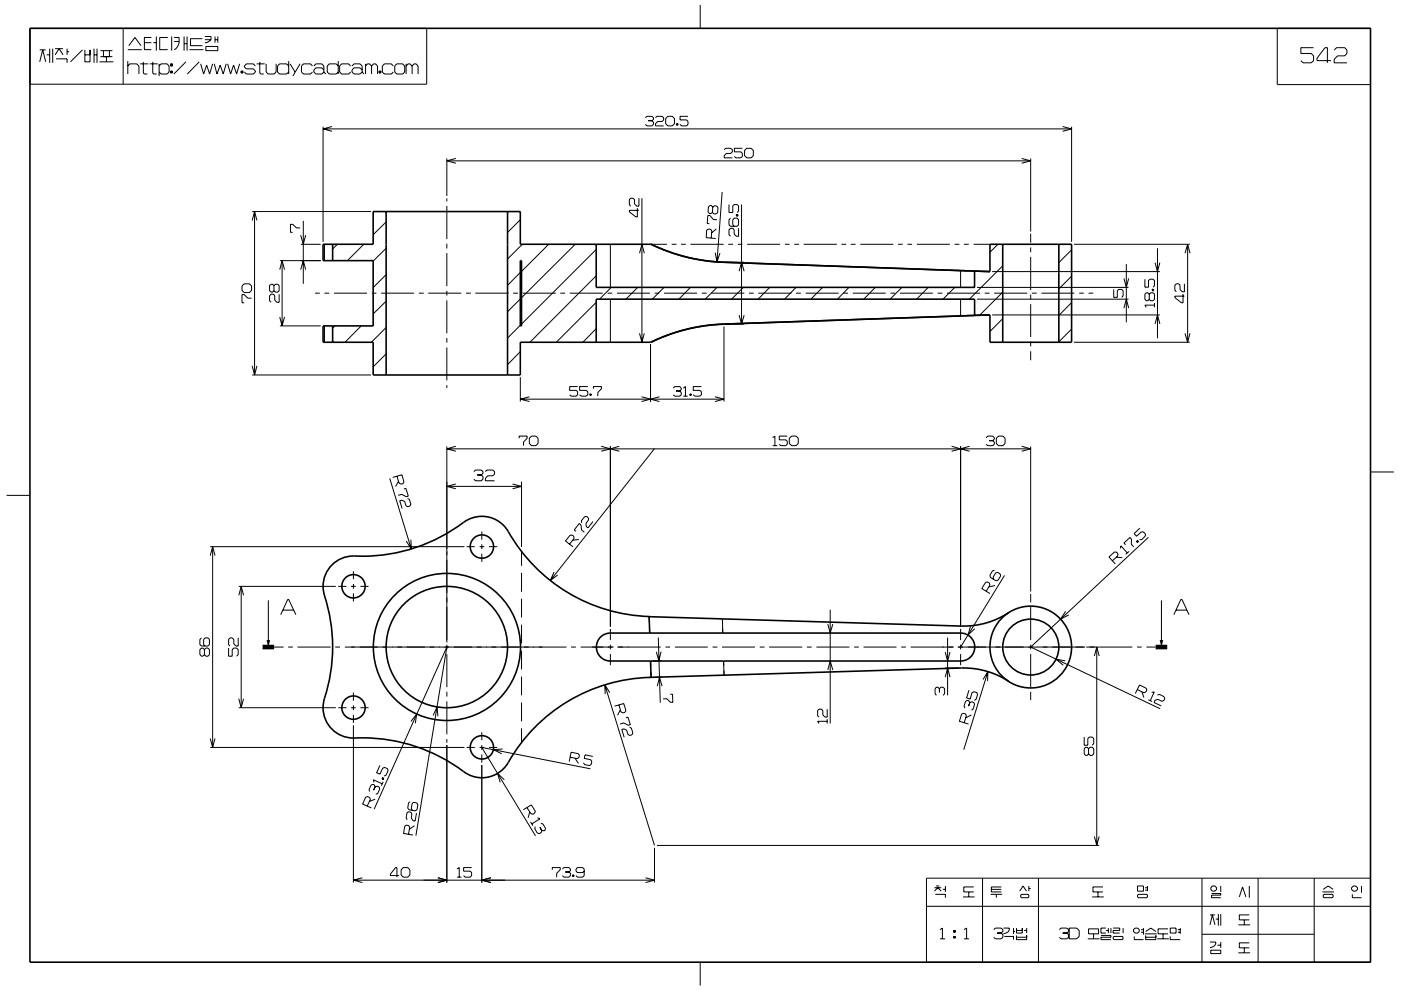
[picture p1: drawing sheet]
<svg xmlns="http://www.w3.org/2000/svg" width="297mm" height="210mm" viewBox="0 0 297 210" stroke-linecap="round" stroke-linejoin="round" font-family="sans-serif">
<g fill="none" stroke="#000" stroke-width=".21">
<path d="M6.3 6h84.2v11.9h-84.2zM8.4 10.6h1.3M8.4 13.1l.7-2.5 .6 2.5M9.9 11.6h.6M10.5 10.3v3M11.2 10.3v3M11.7 10.3h1.7M11.7 11.6l.8-1.3 .9 1.3M11.9 12.5h2.3v.8M14.2 10.3v1.3M14.2 11h.4M17.5 10.6l-2.6 2.5"/>
<path d="M18 11.6h1.1M18 10.6v2.5h1.1v-2.5M19.9 11.6h.7M19.9 10.3v3M20.6 10.3v3M21.1 13.1h2.9M21.3 10.7h2.5M21.3 12h2.5M21.9 10.7v1.3M22.6 12v1.1M23.2 10.7v1.3M26.1 6v11.9"/>
<path d="M27.1 10.5h3M27.1 14l.4-.5h1.5l.5 .5v1.7M27.1 13v2.7M27.3 9.7l1.3-1.7 1.3 1.7M29.7 13.5h1.8M30.4 13.1v2.4l.2 .2h.6M30.6 9.1h1.5M31.8 13.5h1.6M32.1 8h-1.5v2.5h1.5M32.4 13.1v2.4l.2 .2h.6M32.5 9.1h.6M33.1 7.7v3"/>
<path d="M33.7 14l.5-.5h1.2l.5 .5v1.3l-.5 .4h-1.2l-.5-.4M33.7 13.5v2.6M35.6 8h-1.7v2.5h1.7M36.2 13.5h.4v.5h-.4zM36.2 15.1h.4v.4h-.4zM36.4 13.5v.5M36.4 15.1v.4M36.4 7.7v3M36.9 8h1.1a2.28 2.28 0 0 1-1.1 2.5M36.9 8.8h1.1M39 7.7v3M39 9.3h.7"/>
<path d="M39.4 13.1l-2.5 2.6M39.7 7.7v3M40.2 10.5h2.9M42.2 13.1l-2.5 2.6M42.5 13.5l.7 2.2 .6-1.9 .6 1.9 .7-2.2M42.9 8.2h-2.5v1.5h2.5M43.4 7.7h1.3v.7M43.4 8.4h1.3M43.6 9.9h2.6v.8h-2.6zM44.7 8.4l-.8 .7h-.5M45.4 13.5l.6 2.2 .7-1.9 .6 1.9 .7-2.2M45.6 7.7v1.4"/>
<path d="M45.6 8.4h.6M46.2 7.7v1.4M48.3 13.5l.6 2.2 .6-1.9 .7 1.9 .6-2.2M51.1 15.1h.4v.4h-.4zM51.3 15.1v.4M54.1 14l-.4-.5h-1.5l-.4 .5v.2l.4 .4h1.5l.4 .5v.2l-.4 .4h-1.5l-.4-.4M54.4 13.5h1.7M55.1 13.1v2.4l.2 .2h.6M56.4 13.5v1.8l.5 .4h1.2l.4-.4v-1.8M61.2 14l-.5-.5h-1.4l-.5 .5v1.3l.5 .4h1.4l.5-.4M61.2 13v2.7M61.5 13.5l1.1 1.8"/>
<path d="M63.6 13.5l-1.5 2.6M66.3 14l-.5-.5h-1.5l-.4 .5v1.3l.4 .4h1.5l.5-.4M66.5 14l.5-.5h1.2l.5 .5v1.3M68.7 14.9l-.5-.5h-1.2l-.5 .5v.4l.5 .4h1.2l.5-.4M68.7 15.3l.4 .4M71.7 14l-.4-.5h-1.5l-.4 .5v1.3l.4 .4h1.5l.4-.4M71.7 13v2.7M74.3 14l-.4-.5h-1.5l-.4 .5v1.3l.4 .4h1.5l.4-.4M74.6 14l.5-.5h1.2l.5 .5v1.3M76.8 14.9l-.5-.5h-1.2l-.5 .5v.4l.5 .4h1.2l.5-.4M76.8 15.3l.4 .4M77.5 14l.4-.5h.5l.4 .5"/>
<path d="M77.5 13.5v2.2M78.8 14l.4-.5h.4l.4 .5v1.7M78.8 14v1.7M80.3 15.1h.5v.4h-.5zM80.6 15.1v.4M83.4 14l-.4-.5h-1.5l-.4 .5v1.3l.4 .4h1.5l.4-.4M84.1 13.5h1.3l.4 .5v1.3l-.4 .4h-1.3l-.4-.4v-1.3zM86.1 14l.4-.5h.4l.5 .5M86.1 13.5v2.2M87.4 14l.4-.5h.4l.4 .5v1.7M87.4 14v1.7M148.5 1.1v4.9"/>
<path d="M270.8 6h19.8v11.9h-19.8zM278.5 10.1h-2.7v1.2h2.2l.5 .5v1.1l-.5 .4h-1.7l-.5-.4M282.2 12.9h-3v-.5l1.7-2.3h.5v3.2M282.9 10.6l.5-.5h1.7l.5 .5v.7l-.5 .5h-1.5l-.7 .8v.7h2.7M68.5 27.3h158.7M68.5 26.9v24.4M70.4 26.8l-1.9 .5 1.9 .5M94.7 33.6v8M94.7 34.1h123.8M96.6 33.6l-1.9 .5 1.9 .5M136.8 25l.4-.3h1l.4 .3v.3l-.4 .3M137.5 25.6h.7"/>
<path d="M138.2 25.6l.4 .3v.5l-.4 .3h-1l-.4-.3M139 25l.3-.3h1.1l.3 .3v.4l-.3 .4h-1l-.4 .4v.5h1.7M141.1 25.1l.5-.4h.9l.5 .4v1.1l-.5 .5h-.9l-.5-.5zM143.4 26.2h.4v.3h-.4zM143.6 26.2v.3M145.9 24.7h-1.7v.7h1.4l.3 .4v.6l-.3 .3h-1.1l-.3-.3M153.5 31.7l.4-.2h1l.4 .2v.5l-.4 .3h-.9l-.5 .5v.5h1.8M157.4 31.5h-1.7v.7h1.4l.3 .3v.7l-.3 .3h-1.1l-.3-.3M157.9 31.9l.4-.4h1l.4 .4v1.1l-.4 .5h-1l-.4-.5zM216.6 33.6l1.9 .5-1.9 .5M218.5 33.6v15.5M225.3 26.8l1.9 .5-1.9 .5"/>
<path d="M227.2 26.9v24.4M53.5 46.8l.5-1.9 .5 1.9M53.5 44.9h25.2M54 44.9v34.6M59.3 57.2l.5-1.9 .5 1.9M59.3 55.3h8.7M59.8 55.3v13.8M63.6 48.3h-.7l-.8-.7h-.5v1.7h.5M63.8 49.9l.5 1.9 .5-1.9M63.8 57.2l.5-1.9 .5 1.9M63.8 51.8h4.2M64.3 46.9v13.3"/>
<path d="M68.8 51.8v3.5M71.5 51.8l-1 1M77.1 51.8l-3.4 3.5M81.9 58.2l-2.8 2.8M81.9 52.7l-2.8 2.7M81.9 47.1l-2.8 2.7M94.7 42.1v.6M94.7 43.7v7M94.7 51.7v1M94.7 53.7v7M110.3 57.8l-2.7 2.7M110.3 46.6l-2.7 2.7"/>
<path d="M110.7 51.8l-3.1 3.1M116.3 51.8l-5.7 5.8M122 51.8l-11.4 11.4M126.4 52.9l-15.8 15.8M126.4 58.5l-14 14.1M129.4 51.8v9.2M135.1 44.2v1.8h-.3l-1.4-1v-.4h2.1M135.5 42v1.7h-.5l-.5-.4v-1l-.3-.3h-.5l-.3 .3v1.1l.3 .3M135.6 53.7l.5-1.9 .5 1.9M136.1 42v30.6M137.9 51.8h3.5M142.4 51.8h1"/>
<path d="M144.4 51.8h1M146.4 51.8h7M150.8 50.5l.1-1.6-.3-.3h-.4l-.4 .2-.1 1.6 2.1 .2M151 55.5l2.4 .1M151.1 43.9l-.3-.3h-.3l-.3 .3-.1 1.1 .3 .3h.3l.3-.3M151.1 43.9l-.1 1.1M151.1 43.9l.4-.3 .4 .1 .3 .3-.1 1.1-.3 .3h-.5l-.3-.4M151.6 53.6l.4 1.9 .6-1.8M151.9 48.5l-1 .9M152 46.6h-.7l-.8-.9h-.4l-.2 1.7 .5 .1M153.1 40.7l-1.1 14.8M153.9 55.6h3.8"/>
<path d="M154.4 51.8h1M154.6 43.4v1.7h.8v-1.4l.3-.3h.6l.3 .3v1.1l-.3 .3M154.9 46.3l-.3 .3v1.1l.3 .3h1.4l.3-.3v-1.1l-.3-.3h-.6l-.3 .3v1.1l.3 .3M156.1 45.7h.4M156.1 45.5h.4v.3h-.4zM156.4 51.8h1M156.6 48.4v1.7h-.5l-.4-.5v-.9l-.3-.3h-.5l-.3 .3v1.1l.3 .3M156.7 57.5l.5-1.9 .6 1.9M157.2 43.4v25.3M158.4 51.8h7M166.4 51.8h1M168.4 51.8h1"/>
<path d="M170.4 51.8h7M178.4 51.8h1M180.4 51.8h1M182.4 51.8h7M190.4 51.8h1M192.4 51.8h1M194.4 51.8h7M202.4 51.8h1M203.7 57.4v3.6M204.4 51.8h1M206.4 51.8h3.5M210.4 57.6h35.5"/>
<path d="M211.6 51.8l-1.7 1.7M212.6 56.4l-7.1 7.1M218.5 49.6v1.9M218.5 52.5v1M218.5 54.5v7M227.2 53l-2.7 2.7M227.2 58.6l-2.7 2.7M227.7 51.8h24.6M238.3 59.1l.5 1.9 .5-1.9M238.8 56v12.4M242.7 59.2v1.7h.8v-1.4l.3-.3h.7l.3 .3v1.1l-.3 .3M244.9 55.7l.5 1.9 .5-1.9"/>
<path d="M245.4 52.7v19M251.2 53.7l.6-1.9 .5 1.9M251.8 51.8v20.8M51.3 60.7l.5-.5h1.1l.4 .5v.9l-.4 .5h-1.1l-.5-.5zM53.3 63.2h-.8l-.7-.7h-.5v1.7h.5M53.5 77.6l.5 1.9 .5-1.9M53.5 79.5h25.2M58.1 60.6l-.3-.3h-.3l-.3 .3v1.1l.3 .3h.3l.3-.3M58.1 60.6l.3-.3h.5l.3 .3v1.1l-.3 .3h-.5l-.3-.3M58.1 60.6v1.1M59.2 62.4v1.7h-.5l-.4-.4v-1l-.3-.3h-.5l-.3 .3v1.1l.3 .3M59.3 67.2l.5 1.9 .5-1.9"/>
<path d="M59.3 69.1h8.7M66.8 62.2h1M68.8 62.2h1M68.8 69.1v3.5M70.8 62.2h7M71 69.1l-.5 .5M76.6 69.1l-3.5 3.5M78.8 62.2h1M80.8 62.2h7M81.9 69.5l-3.2 3.1M81.9 75.1l-2.8 2.7M81.9 63.9l-2.8 2.7"/>
<path d="M88.8 62.2h1M90.8 62.2h7M94.7 61.7v1M94.7 63.7v7M94.7 71.7v1M94.7 73.7v7M98.8 62.2h1M100.8 62.2h7M108.8 62.2h1M110.3 74.6l-2.7 2.7M110.3 69l-2.7 2.7M110.3 63.4l-2.7 2.7"/>
<path d="M110.8 62.2h7M118.8 62.2h1M120.8 62.2h7M126.4 69.7l-2.8 2.9M126.4 64.1l-8.5 8.5M128.8 62.2h1M129.4 63.5v9.1M129.6 61l-2.5 2.5M130.8 62.2h7M135.2 61l-2.5 2.5M135.6 70.7l.5 1.9 .5-1.9M137.9 73.1v12.1"/>
<path d="M138.8 62.2h1M140.8 61l-2.5 2.5M140.8 62.2h7M146.4 61l-2.5 2.5M148.8 62.2h1M150.8 62.2h7M152 61l-2.5 2.5M153.4 68.7h.1M153.5 69.3v15.9M153.9 68.7h3.8M156.7 66.8l.5 1.9 .6-1.9M157.6 61l-2.5 2.5"/>
<path d="M158.8 62.2h1M160.8 62.2h7M163.2 61l-2.5 2.5M168.8 62.2h1M168.8 61l-2.5 2.5M170.8 62.2h7M174.4 61l-2.5 2.5M178.8 62.2h1M180 61l-2.5 2.5M180.8 62.2h7M185.6 61l-2.5 2.5M188.8 62.2h1"/>
<path d="M190.8 62.2h7M191.2 61l-2.5 2.5M196.8 61l-2.4 2.5M198.8 62.2h1M200.8 62.2h7M202.4 61l-2.5 2.5M203.7 63.5v3.5M207.1 63.5h32.2M207.1 61h32.2M208.8 62.2h1M210.4 66.8h35.5M210.8 62.2h7"/>
<path d="M212.6 67.6l-2.7 2.7M212.6 62l-4.9 4.8M218.5 62.5v1M218.5 64.5v7M218.5 72.5v1M218.5 74.5v1.9M218.8 62.2h1M220.8 62.2h7M227.2 69.8l-2.7 2.7M227.2 64.2l-2.7 2.7M227.7 72.6h24.6M228.8 62.2h1"/>
<path d="M230.8 62.2h1M236.1 61.4v1.7h.8v-1.4l.3-.3h.6l.3 .3v1.1l-.3 .3M238.3 65.4l.5-1.9 .5 1.9M243.7 62.4l.3-.3h.5l.3 .3v1.1l-.3 .3h-.5l-.3-.3M243.7 62.4l-.3-.3h-.4l-.3 .3v1.1l.3 .3h.4l.3-.3M243.7 62.4v1.1M244.3 61.3h.3v.4h-.3zM244.3 61.5h.3M244.8 64.7h-2.1l.3 .5M244.8 64.3v.9M244.9 68.7l.5-1.9 .5 1.9M250.8 62.3v1.9h-.3l-1.4-1.1v-.3h2"/>
<path d="M251.1 60.2v1.7h-.4l-.5-.5v-.9l-.3-.3h-.5l-.3 .3v1.1l.3 .3M251.2 70.7l.6 1.9 .5-1.9M94.7 81.7v.6M94.7 94.7v41.6M94.7 95.2h123.8M96.6 94.7l-1.9 .5 1.9 .5M110.1 93v-.5h1.7v.5l-.8 .8v.7M110.3 80v5.2M110.3 84.7h43.2M112.2 93l.5-.5h.9l.5 .5v1.1l-.5 .4h-.9l-.5-.4zM112.3 84.2l-2 .5 2 .5M122.5 82h-1.7v.8h1.4l.3 .3v.6l-.3 .3h-1.1l-.3-.3"/>
<path d="M124.6 82h-1.7v.8h1.4l.3 .3v.6l-.3 .3h-1.1l-.3-.3M125.1 83.6h.2v.3h-.2zM125.2 83.6v.3M125.8 82.5v-.5h1.7v.5l-.8 .8v.7M127.5 94.7l1.9 .5-1.9 .5M129.4 94.7v38.2M131.3 94.7l-1.9 .5 1.9 .5M136 84.2l1.9 .5-1.9 .5M138.8 95.2l-22.1 27.9M139.8 84.2l-1.9 .5 1.9 .5M142.7 82.3l.3-.3h1.1l.3 .3v.3l-.3 .3M143.3 82.9h.8"/>
<path d="M144.1 82.9l.3 .4v.4l-.3 .3h-1.1l-.3-.3M144.9 84h.9M144.9 82.3l.4-.3v2M146.3 83.6h.3v.3h-.3zM146.4 83.6v.3M148.7 82h-1.7v.8h1.4l.3 .3v.6l-.3 .3h-1.1l-.3-.3M151.6 84.2l1.9 .5-1.9 .5M163.8 94.5h1M163.8 92.8l.5-.3v2M166.9 92.5h-1.7v.8h1.4l.3 .3v.6l-.3 .3h-1.1l-.3-.3M167.3 93l.6-.5h.9l.4 .5v1.1l-.4 .4h-.9l-.6-.4zM201.8 94.7l1.9 .5-1.9 .5"/>
<path d="M203.7 94.7v38.2M205.6 94.7l-1.9 .5 1.9 .5M209.1 92.8l.3-.3h1.1l.3 .3v.3l-.3 .4M209.7 93.5h.8M210.5 93.5l.3 .3v.4l-.3 .3h-1.1l-.3-.3M211.2 93l.5-.5h.9l.5 .5v1.1l-.5 .4h-.9l-.5-.4zM216.6 94.7l1.9 .5-1.9 .5M218.5 94.7v30.8M1.4 105.1h4.9M44.6 117.8l.5-1.9 .5 1.9M44.6 115.9h53.9M45.1 116v42.5"/>
<path d="M82.6 101.5l4.6 15M84.2 101l.4 1.5 .4 .2 .5-.1 .1-.4-.4-1.5-1.9 .6M84.5 102.1l-.6 1.1M85.6 103.7l.5-.1 .5 1.6-.5 .2-.9-.5-.8 .2M86.4 105.7l.4 .2 .3 1.1-.2 .4-.5 .1-.3-.2-.3-.9-.6-.3-.4 .1 .5 1.7M87.1 114.5l.1 2-1.1-1.7M94.7 103.2h15.9M96.6 102.7l-1.9 .5 1.9 .5M98.9 115.9h1.8M100.5 100l.3-.3h1.3l.3 .3v.4l-.3 .3M101.2 100.7h.9M101.7 115.9h1"/>
<path d="M102.1 100.7l.3 .4v.5l-.3 .4h-1.3l-.3-.4M102.2 112.7v1.8M102.2 115.4v1.1M102.2 117.4v1.8M102.9 100l.3-.3h1.3l.4 .3v.6l-.4 .3h-1.1l-.5 .6v.5h2M103.7 115.9h1.7M108.7 102.7l1.9 .5-1.9 .5M110.6 102.1v13.9M110.6 117v3M120.7 115.4l1-1.2v-.5l-.4-.2h-.4l-1 1.3 1.6 1.2M122.1 112.7l-.3-.3 1-1.4 .4 .3 .1 1.1 .6 .5M122.7 114.4l-1.3 .2"/>
<path d="M125.7 110.6l-1 1.4-.4-.3-.1-.7 .6-.7v-.4l-.4-.3h-.5l-.6 .8v.5M235.8 119l1.2-1.1v-.5l-.3-.3h-.4l-1.2 1 1.4 1.5M236.6 118.2l1.4 .1M237.5 116.3l.2-.5 1.3 1.5M238.6 115.5l-.3-.3 1.3-1.2 .3 .3v1.1l.5 .6M239.4 117l-.7 .6M241 114.8l.2-.2 .2 .2-.2 .3zM241 114.7l.3 .3M241.7 112l-1.2 1.2 .5 .5 1-.9h.4l.5 .5-.1 .4-.7 .8h-.5M243.5 114l-25 23.2 27.5 13.1M290.6 100.1h4.9M42.7 135.3l-.3 .3v1.1l.3 .3h1.4l.3-.3v-1.1l-.3-.3h-.6l-.3 .3v1.1l.3 .3"/>
<path d="M43.3 137.8l-.3-.4h-.3l-.3 .4v1l.3 .4h.3l.3-.4M43.3 137.8l.3-.4h.5l.3 .4v1l-.3 .4h-.5l-.3-.4M43.3 137.8v1M48.5 137.4v1.8h.7v-1.4l.4-.4h.6l.3 .4v1l-.3 .4M50.5 135.3v1.7h-.5l-.4-.4v-1l-.4-.3h-.4l-.3 .3v1.1l.3 .3M50.6 124.4h20.6M50.6 126.3l.5-1.9 .5 1.9M51.1 124.4v25.7M56.9 127.3v9.9M58.1 137.2h2M59.5 130.4l1.5-3.2h.2l1.5 3.2M60 129.4h2.2"/>
<path d="M61.1 137.2h1M63.1 137.2h7M71.1 137.2h1M71.7 124.4h1.7M73.1 137.2h47M74.4 124.4h1M74.9 121.2v1.6M74.9 123.9v1M74.9 125.8v1.8M76.4 124.4h1.7M94.7 136.7v1M94.7 138.7v7.1"/>
<path d="M110.6 121.5v4M110.6 127v4M110.6 132.5v4M110.6 138v4M117.5 121.3l-.8 1.8 1.5-1.1M121.1 137.2h1M123.1 137.2h7M129.4 133.4v2.4M129.4 136.7v1M129.4 138.7v2.4M130.9 137.2h9.2M137.6 130.8l.1 1.1"/>
<path d="M137.7 133.1l.1 1.2M139.6 135.2l.4 13.8M140.2 138.2l-.5 2-.6-1.9M141.1 137.2h1M143.1 137.2h7M151.1 137.2h1M153.1 137.2h7M153.2 132.2v-.9v3v-1M161.1 137.2h1M163.1 137.2h7M171.1 137.2h1M173.1 137.2h7"/>
<path d="M175.5 132.4l.5 1.9 .6-1.9M176 129.3v24.2M181.1 137.2h1M183.1 137.2h7M191.1 137.2h1M193.1 137.2h9.1M200.4 138.3l.5 1.9 .5-1.9M200.9 135.3v12.2M203.1 137.2h27M203.7 133.4v2.4M203.7 136.7v1M203.7 138.7v2.4"/>
<path d="M205.8 132.8l-.6 1.9 1.5-1.4M209.1 125.4l.8-1.3-.1-.4-.4-.3-.4 .1-.8 1.3 1.7 1.1M210.9 121l-.5 .1-.5 .9 .1 .5 1.2 .7 .4-.1 .6-1-.2-.4-.5-.3-.4 .1-.5 .9 .1 .4M210.9 124.2l-1.3 .3M213 122l-9.3 15.2M213.4 130.3h.1M218.5 126v1.8M218.5 128.7v7.1M218.5 136.7v1M218.5 138.7v7.1M225.9 129.7l-1 1.6 1.7-.9M230.3 137.2h9.8"/>
<path d="M232 139.1l.5-1.9 .5 1.9M232.5 137.2v42.1M241.1 137.2h1M243.1 137.2h1.9M246.2 127.3v9.9M248.9 130.4l1.5-3.2h.2l1.5 3.2M249.3 129.4h2.3M44.6 156.6l.5 1.9 .5-1.9M44.6 158.5h53.9M50.6 148.2l.5 1.9 .5-1.9M50.6 150.1h20.6M71.7 150.1h1.7"/>
<path d="M74.4 150.1h1M74.9 153.8v33.4M74.9 146.9v1.7M74.9 149.6v1M74.9 151.6v1.7M76.4 150.1h1.7M87.1 153l1.2-1.5-.2 1.9M91.8 151.8l.9-1.9 .1 2M94.7 158v29.2M94.7 146.7v1M94.7 148.8v6.9M94.7 156.8v.7"/>
<path d="M98.9 158.5h1.8M101.7 158.5h1M102.2 155.3v1.7M102.2 158v1M103.7 158.5h1.7M106.5 158.9l-1.9 .1 1.8 .9M110.6 143.5v4M110.6 149v4M110.6 154.5v3M128.2 145.2l10.6 34.1M129.3 146.9l-1.1-1.7 .1 2M131.2 149.5l.5 1.5 .4 .2 .4-.1 .2-.4-.5-1.5-1.9 .6"/>
<path d="M131.5 150.6l-.6 1.1M132.7 152.2l.4-.1 .5 1.6-.4 .1-1-.5-.7 .3M133.5 154.2l.4 .2 .3 1.1-.2 .4-.5 .1-.4-.2-.2-.9-.6-.3-.5 .1 .5 1.7M137.9 140.2l.1 1.1M138 142.5v1.2M139.4 145.5l.4-1.9 .6 1.9M140.2 140.2h-1.8M140.3 143.6l-1.8 .1M142.1 147.3l.5-.1 .1 1.8h-.5l-.8-.8h-.8M153.5 141.2l-.1-1 .1 3v-1M175.4 153h-2l.2 .5M175.4 150.4v1.7h-.5l-.4-.5v-.9l-.3-.3h-.6l-.2 .3v1.1l.2 .3"/>
<path d="M175.4 152.5v1M175.5 142.1l.5-1.9 .6 1.9M199.2 146.1l-.4-.3h-.3l-.2 .3v1l.2 .4M199.2 146.1l.3-.3h.4l.4 .3v1l-.4 .4M199.2 146.1v.7M200.4 141.7h2.9M200.4 143.6l.5-1.9 .5 1.9M204.4 153.3l.5-1.5-.2-.4-.4-.1-.4 .2-.5 1.5 2 .6M205.4 146.4l-.5 1.6 .8 .3 .4-1.4 .4-.2 .6 .2 .2 .4-.3 1-.4 .2M205.6 149.1l-.2-.5-.3-.1-.4 .3-.3 1 .2 .4M205.6 149.1l-.2 .7M205.6 149.1l.4-.3 .4 .2 .2 .3-.3 1.1-.4 .2"/>
<path d="M205.9 151.6l-1.1 .7M208.4 144.1l1.1-1.7-.1 2M209.5 142.4l-5.2 16.6M213.8 144.5h.1M218.5 146.7v1.8M225.8 140.2l-1.9-.4 1.5 1.3M229.9 156.3v1.8h.7v-1.4l.3-.4h.7l.3 .4v1l-.3 .4M230.8 158.8v1.1M230.8 158.8l-.3-.3h-.3l-.3 .3v1.1l.3 .3h.3l.3-.3M230.8 158.8l.3-.3h.5l.3 .3v1.1l-.3 .3h-.5l-.3-.3M241.1 146.3l1.4 .6 .4-.1 .3-.5-.2-.3-1.4-.7-.9 1.8M242.1 146.7l.4 1.2"/>
<path d="M243.5 148.4l.8 .4M244.2 146.8h.5l-.8 1.8M245.4 147.4l.4-.1 1 .5 .2 .4-.2 .4-.5 .2-.8-.5-.7 .2-.1 .5 1.5 .7M77.9 171l.6-1.5-.1-.3-.5-.3-.4 .2-.6 1.5 1.8 .8M79.3 165.9l-.1-.5 1.8 .8M79.3 171.6l15.4-34.4-6.5 40M79.5 166.9l-.1-.4-.3-.1-.4 .1-.5 1 .2 .4M79.5 166.9l-.3 .7M79.5 166.9l.5-.2 .4 .2 .1 .4-.4 1-.4 .2M79.5 169.5l-1.2 .5M80.6 162.3l-.8 1.6 .8 .3 .5-1.3 .4-.1 .6 .2 .2 .4-.5 1.1-.4 .1M81 165.1l.3 .1"/>
<path d="M81.1 164.9l.3 .2-.1 .3-.3-.2zM81.2 165.8l-.3 .9M86.6 176.9l.3-1.5-.3-.3-.5-.1-.3 .3-.2 1.5 1.9 .3M87 170l-.4 .3-.2 1.1 .3 .3 1.4 .3 .3-.3 .2-1.1-.3-.3-.6-.1-.3 .2-.2 1.1 .3 .4M87.9 175.1l-1.1 .8M88.3 172.5l-.3 1.7-.4-.1-.4-.6 .1-.9-.2-.3-.5-.1-.3 .2-.2 1.1 .3 .4M102.1 162.3v24.9M102.2 160v1.8M106.9 165.4l-1.4-1.4 .5 1.9M111.7 171.3l.9 1.3 .4 .1 .4-.2 .1-.5-.9-1.3-1.6 1M112.3 172.2l-.3 1.3M112.5 174.3l.5 .8"/>
<path d="M113.5 175.3l-.1 .5 .5 .9 .5 .1 .4-.2v-.5M114 173.4l.5 .3-1.8 1M114.5 175.5l.3 .6M114.7 174.6l.4 .1 .6 1-.1 .4-.3 .1-.5-.1M120.9 160.6l1.5 .3 .4-.2v-.5l-.2-.4-1.5-.2-.4 1.9M121.9 160.8l.7 1.1M125.2 163.1l-23.1-4.6 11.4 18.8M125.7 160.4l-1.7-.3-.1 .8 1.4 .3 .2 .3-.2 .6-.3 .3-1-.2-.3-.4M138.8 179.8v7.4M139.3 179.3h93.7M232 177.4l.5 1.9 .5-1.9M74.9 186.7h63.9"/>
<path d="M76.8 186.2l-1.9 .5 1.9 .5M84.6 185.7h-1.8v-.3l1.1-1.4h.3v2.1M85.5 184h.9l.5 .5v1.1l-.5 .5h-.9l-.5-.5v-1.1zM92.8 186.2l1.9 .5-1.9 .5M96.9 186h.9M96.9 184.3l.5-.3v2M100 184h-1.7v.8h1.4l.3 .3v.6l-.3 .3h-1.1l-.3-.3M104.1 186.2l-1.9 .5 1.9 .5M117.1 184.5v-.5h1.7v.5l-.8 .7v.8M119.2 184.3l.3-.3h1.1l.3 .3v.4l-.3 .2M119.8 184.9h.8M120.6 184.9l.3 .3v.5l-.3 .3h-1.1l-.3-.3"/>
<path d="M121.4 185.6h.3v.3h-.3zM121.5 185.6v.3M123.9 184.8l-.4 .3h-1.1l-.3-.3v-.5l.3-.3h1.1l.4 .3v1.4l-.4 .3h-1.1l-.3-.3M136.9 186.2l1.9 .5-1.9 .5M196.4 186.3h94.2v17.8h-94.2zM196.4 192.2h94.2M198.1 188.3h1.5M198.1 189l.7-.7 .8 .7M198.3 189.7h2.1v.7M198.5 187.9h.7M199.3 197.2l.5-.4v2.3M199.3 199.1h1.1"/>
<path d="M199.9 188.6h.5M200.4 187.9v1.3M202.2 198.6h.4v.4h-.4zM202.2 197.4h.4v.3h-.4zM202.4 197.4v.3M202.4 198.6v.4M204.2 190.2h2.4M204.4 199.1h1M204.4 197.2l.5-.4v2.3M205.4 189.2v1M206.5 188.1h-2.2v1.1h2.2M208.3 186.3v17.8"/>
<path d="M210 189.7h2.5M210.2 188.6h2.1M210.7 197.2l.3-.4h1.3l.3 .4v.4l-.3 .3M211.2 189.7v.7M211.4 197.9h.9M212.3 197.9l.3 .3v.6l-.3 .3h-1.3l-.3-.3M212.3 188.1h-2.1v1.1h2.1M212.8 196.8h1.2a1.11 1.11 0 0 1-1.2 1.3M212.9 198.6h2v.7M214.9 196.8v1.3M214.9 197.6h.3M215.5 197.4h1.2"/>
<path d="M215.5 196.8v1.1h1.2v-1.1M215.5 198.4v.9h2.2v-.9M215.5 198.8h2.2M216.2 189l.7-1.1 .7 1.1M216.6 189.7h1.4l.1 .2v.3l-.1 .2h-1.4l-.2-.2v-.3zM217.1 197.4h.6M217.7 196.8v1.1M218.1 187.9v1.1M218.1 188.5h.4M220.2 186.3v17.8M224.6 197.2l.4-.4h1.2l.4 .4v.4l-.4 .3M225.3 197.9h.9"/>
<path d="M226.2 197.9l.4 .3v.6l-.4 .3h-1.2l-.4-.3M226.7 196.8h1.6l.5 .6v1.2l-.5 .5h-1.6zM230.6 199.1h2.5M230.8 197h2.1v1.1h-2.1zM231.6 190.2h2.4M231.9 198.1v1M232.8 189.2v1M233.4 198.4h2.1v.4h-2.1v.5h2.1M233.8 188.1h-2.1v1.1h2.1M234.5 197.4h.5M234.5 196.8h-1.1v1.1h1.1M235 196.8v1.1"/>
<path d="M235.5 196.8v1.1M236 196.8h1.4v.6h-1.4v.5h1.4M236.2 198.6h1.7l.2 .2v.3l-.2 .2h-1.7l-.2-.2v-.3zM238.1 196.8v1.1M240.3 197.2l.4-.4h.5l.4 .4v.4l-.4 .3h-.5l-.4-.3zM240.5 198.6v.7h1.9M241.2 187.9h1.2v1.1h-1.2zM241.2 189.9l.2-.2h1.7l.2 .2v.3l-.2 .2h-1.7l-.2-.2zM241.9 197.2h.5M241.9 197.7h.5M242.4 196.8v1.4M242.7 198.1h2.5"/>
<path d="M242.8 188.3h.5M242.8 188.8h.5M242.9 198.4v.9h2.2v-.9M242.9 198.8h2.2M242.9 197.6l1.1-.8 1.1 .8M243.3 187.9v1.1M245.4 199.1h2.4M246.6 198.1v1M247.6 197h-2.1v1.1h2.1M248.1 198.6v.7h2.1M248.1 196.8h1.2v1.1h-1.2zM249.7 197.7h.5"/>
<path d="M249.7 197.2h.5M250.2 196.8v1.3M254.8 198.2h23.8M254.8 186.3v17.8M256.5 199.8h1.3a1.17 1.17 0 0 1-1.3 1.2M256.5 194h1.1M256.5 196.2l.5-2.2 .6 2.2M256.9 189.5h1.9v.4h-1.9v.5h1.9M257 187.9h.6l.3 .4v.3l-.3 .4h-.6l-.3-.4v-.3zM257.8 194.9h.5M258.3 193.9v2.4M258.8 187.9v1.3"/>
<path d="M258.8 199.8v1.2M258.8 193.9v2.4M262.5 196.2h2.5M262.8 190.2l.6-2.1 .8 2.1M263.8 195.1v1.1M264.9 187.9v2.5M264.9 194h-2.1v1.1h2.1M264.9 200h-2.1v1h2.1M266.7 186.3v17.8M278.6 186.3v17.8M280.4 189.2h2.4M280.5 188.6l1.1-.7 1.1 .7"/>
<path d="M280.7 189.7h1.8l.2 .2v.3l-.2 .2h-1.8l-.2-.2v-.3zM286.7 189.7v.7h2M286.9 187.9h.5l.4 .4v.3l-.4 .4h-.5l-.3-.4v-.3zM288.7 187.9v1.5M148.5 204.1v4.9M256.7 201.5h2.1v.8h-2.1zM258.1 200.5h.7M262.5 202.1h2.5M263.8 201v1.1"/>
</g>
<g fill="none" stroke="#000" stroke-width=".34">
<path d="M6.4 6h284.2v198.1h-284.3zM70.5 51.8v3.5M79.1 51.8h-10.6v3.5h10.6v13.8h-10.6v3.5h10.6v6.9h31.2v-6.9h27.7l3.6-1.5 4.5-1.4 3.7-.7 3.7-.3M79.1 51.8v-6.9h31.2v6.9M81.9 44.9v34.6M107.6 44.9v34.6M110.3 51.8h27.7l4.9 2 3.1 .8 3.7 .7 3.8 .3M110.3 55.3h.3v13.8h-.3zM126.4 51.8v9.2h80.2v-3.5M138 51.8a37.9 37.9 0 0 0 15.4 3.8l56.5 2v-5.8h17.3v20.8h-17.3v-5.8M203.7 57.4l2.9 .1M212.6 51.8v20.8"/>
<path d="M224.5 51.8v20.8M70.5 69.1v3.5M206.6 66.9l-2.9 .1M206.6 66.9v-3.4h-80.2v9.1M209.9 66.8l-56.5 1.9a37.9 37.9 0 0 0-15.4 3.9M209.9 66.8l-3.3 .1M137.6 130.8l66.2 2M137.6 130.8l.2 3.5M137.7 130.8a35.9 35.9 0 0 1-30.4-18.8 6.5 6.5 0 0 0-9-1.2 35.7 35.7 0 0 1-23.4 7.1 6.5 6.5 0 0 0-5.8 9.4 36 36 0 0 1-.5 21.6 6.6 6.6 0 0 0 7.8 7.6 35.6 35.6 0 0 1 21.9 7.2M203.7 134.3h-74.3a2.96 2.96 0 0 0-3 2.9 2.96 2.96 0 0 0 3 3h74.3M203.7 134.3a2.96 2.96 0 0 1 3 2.9 2.96 2.96 0 0 1-3 3M213.4 130.3h.1"/>
<path d="M213.8 130a16.8 16.8 0 0 1-10 2.8M137.9 140.2l.1 3.5 65.8-2a17.6 17.6 0 0 1 10 2.8M138 143.7a35.8 35.8 0 0 0-30.7 18.7 6.4 6.4 0 0 1-9 1.3"/>
<circle cx="102.2" cy="115.9" r="2.47"/>
<circle cx="74.9" cy="124.4" r="2.47"/>
<circle cx="94.7" cy="137.2" r="12.9"/>
<circle cx="94.8" cy="137.2" r="15.6"/>
<circle cx="218.5" cy="137.2" r="8.7"/>
<circle cx="218.5" cy="137.2" r="5.9"/>
<circle cx="74.9" cy="150.1" r="2.47"/>
<circle cx="102.2" cy="158.5" r="2.47"/>
</g>
<path d="M55.7 137.2h2.4M245 137.2h2.5" fill="none" stroke="#000" stroke-width=".97" stroke-linecap="butt"/>
<path d="M56.5 135.8h.8l-.4 1.4zM245.9 135.8h.7l-.4 1.4z" fill="#000"/>
</svg>
